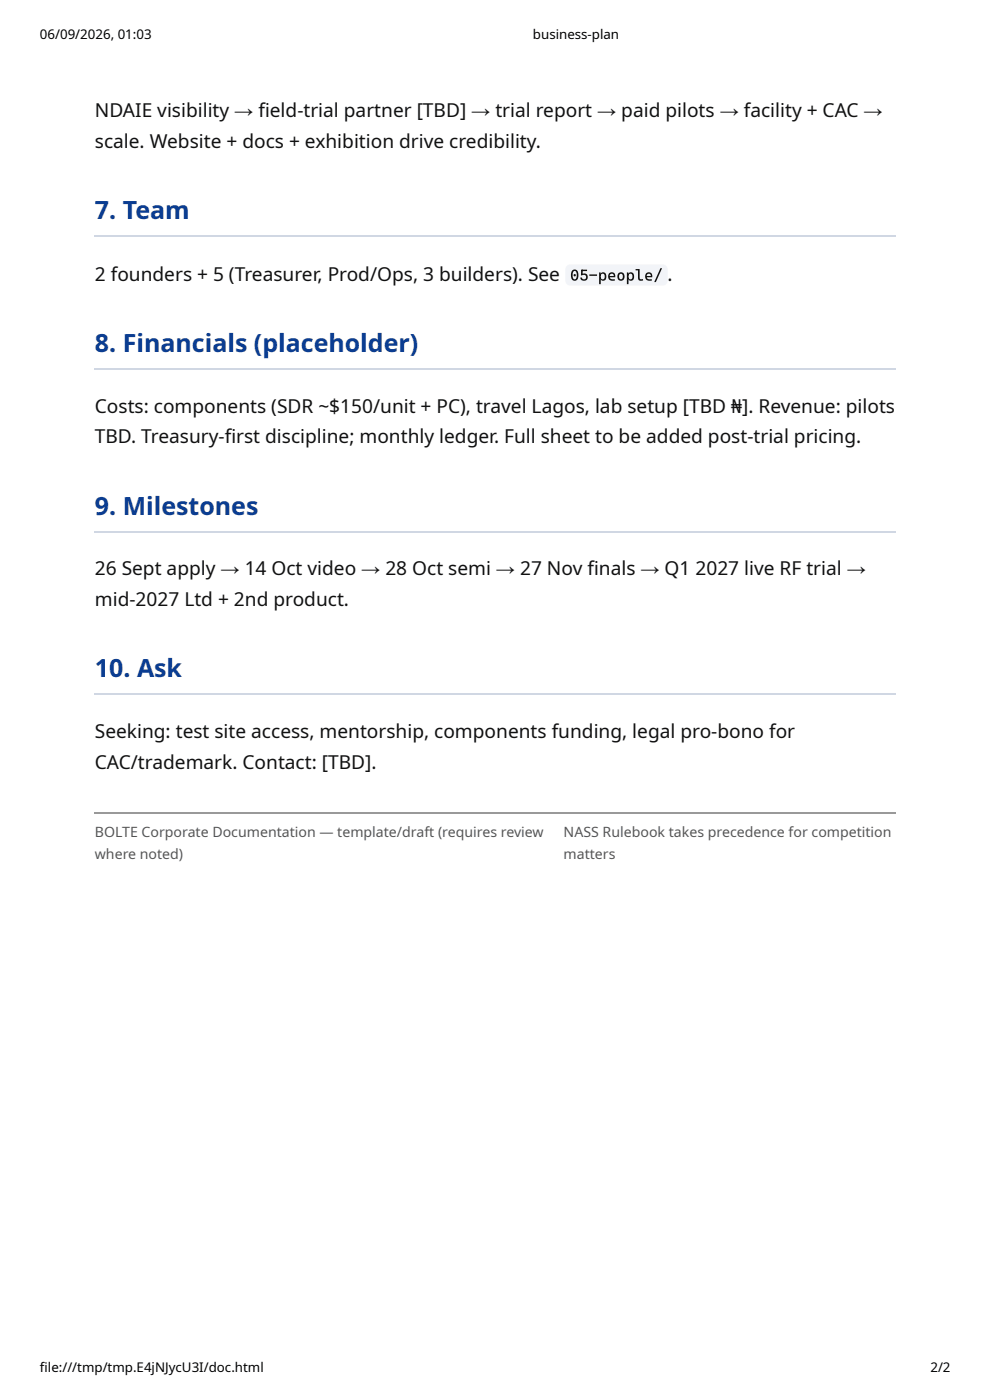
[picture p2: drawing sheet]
<svg xmlns="http://www.w3.org/2000/svg" width="210mm" height="297mm" viewBox="0 0 210 297" stroke-linecap="round" stroke-linejoin="round" font-family="sans-serif">
<defs><g id="words">
<g font-size="5.3" fill="#0b3d91">
<text x="20.1" y="46.6">7. Team</text>
<text x="20.1" y="74.6">8. Financials (placeholder)</text>
<text x="20.1" y="109.3">9. Milestones</text>
<text x="20.1" y="143.7">10. Ask</text>
</g>
<g font-size="4.1" fill="#111">
<text x="20.1" y="24.9">NDAIE visibility → fi eld-trial partner [TBD] → trial report → paid pilots → facility + CAC →</text>
<text x="20.1" y="31.5">scale. Website + docs + exhibition drive credibility.</text>
<text x="20.1" y="59.5">2 founders + 5 (Treasurer, Prod/Ops, 3 builders). See</text>
<text x="141.5" y="59.5">.</text>
<text x="20.1" y="87.6">Costs: components (SDR ~$150/unit + PC), travel Lagos, lab setup [TBD ₦]. Revenue: pilots</text>
<text x="20.1" y="93.9">TBD. Treasury-fi rst discipline; monthly ledger. Full sheet to be added post-trial pricing.</text>
<text x="20.1" y="122">26 Sept apply → 14 Oct video → 28 Oct semi → 27 Nov fi nals → Q1</text>
<text x="147.4" y="122">2027 live RF trial →</text>
<text x="20.1" y="128.6">mid-2027 Ltd + 2nd product.</text>
<text x="20.1" y="156.6">Seeking: test site access, mentorship, components funding, legal pro-bono for</text>
<text x="20.1" y="163.2">CAC/trademark. Contact: [TBD].</text>
</g>
<text font-size="3.3" fill="#111" x="120.9" y="59.5">05-people/</text>
<g font-size="3" fill="#555">
<text x="20.1" y="177.5">BOLTE Corporate Documentation — template/draft (requires review</text>
<text x="119.5" y="177.5">NASS Rulebook takes precedence for competition</text>
<text x="20.1" y="182.3">where noted)</text>
<text x="119.5" y="182.3">matters</text>
</g>
<g font-size="2.8">
<text x="8.5" y="8.2">06/09/2026, 01:03</text>
<text x="113" y="8.2">business-plan</text>
<text x="8.5" y="291">fi le:///tmp/tmp.E4jNJycU3I/doc.html</text>
<text x="197.3" y="291">2/2</text>
</g>
</g></defs>
<path d="M20.1 50.1h169.9M20.1 78.2h169.9M20.1 112.8h169.9M20.1 147.2h169.9" fill="none" stroke="#d0d7e3" stroke-width=".26"/>
<path d="M20.1 172.4h169.9" fill="none" stroke="#999" stroke-width=".26"/>
<path d="M120.2 56.4l.7-.3h19.6a1.06 1.06 0 0 1 1.1 1.1v2.3a1.06 1.06 0 0 1-1.1 1.1h-19.6a1.06 1.06 0 0 1-1-1.1v-2.6z" fill="#f2f4f8"/>
<use href="#words"/>
</svg>
